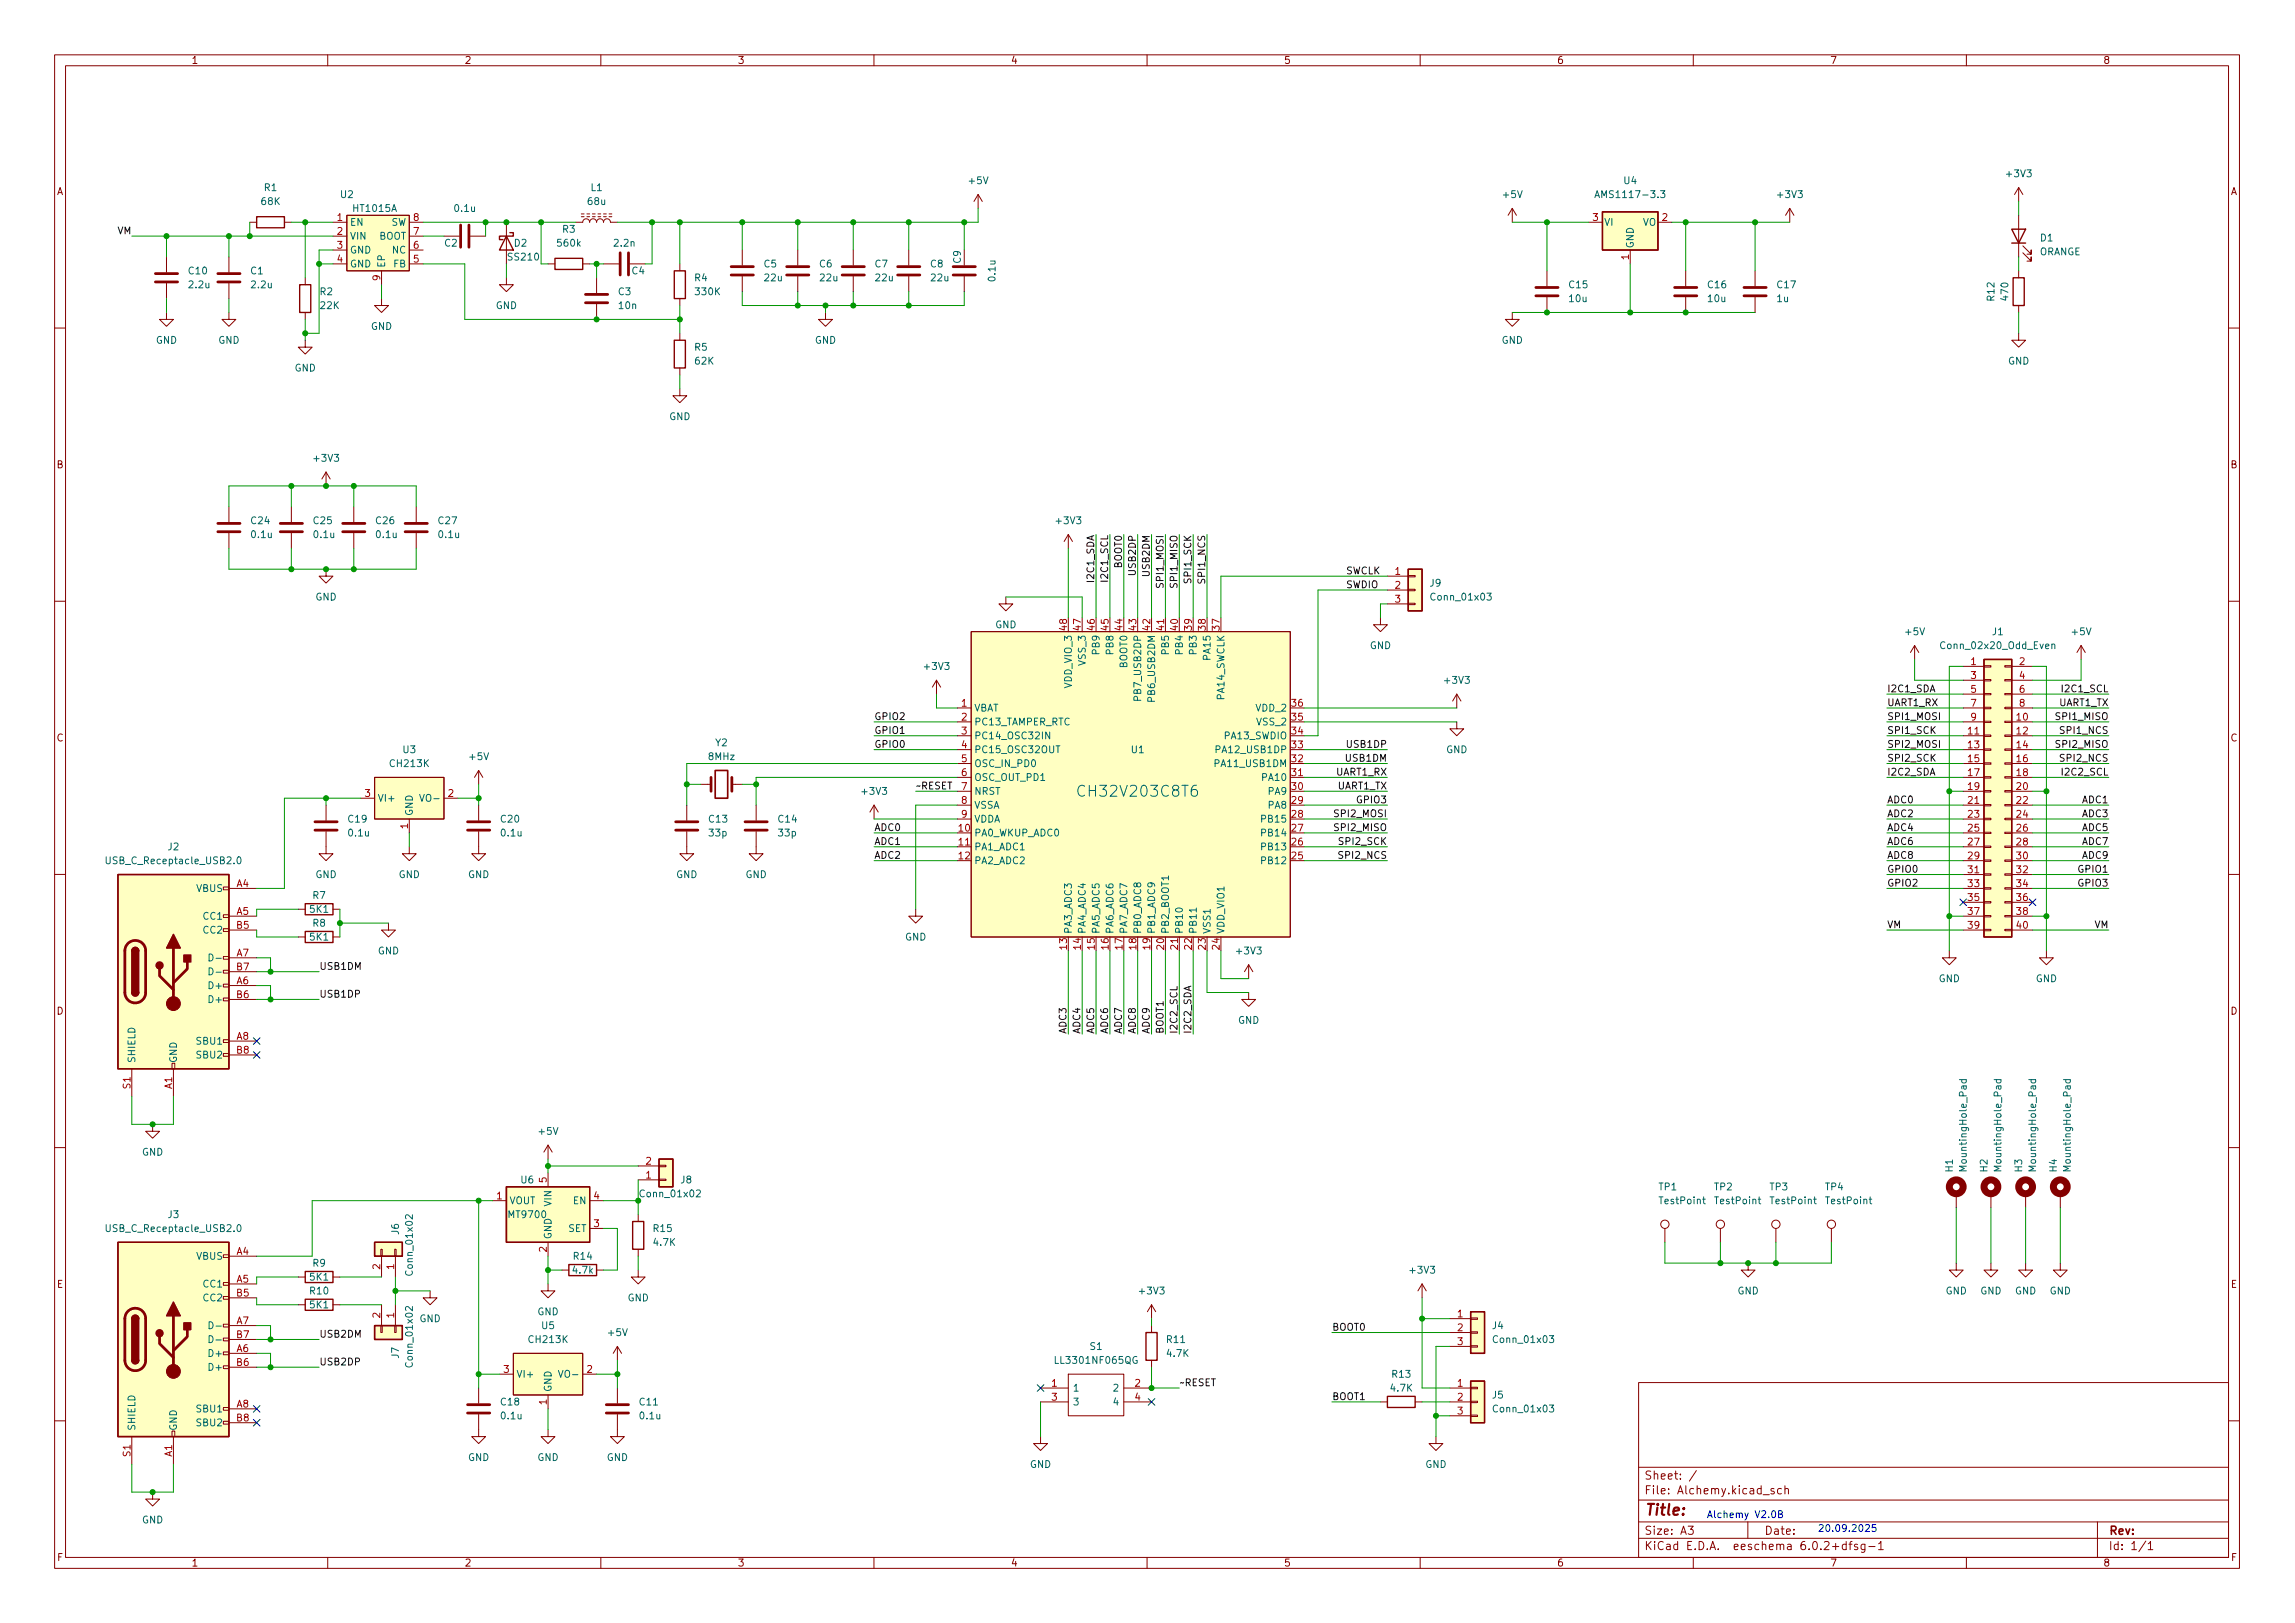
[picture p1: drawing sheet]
<svg xmlns="http://www.w3.org/2000/svg" width="420mm" height="297mm" viewBox="0 0 420 297" stroke-linecap="round" stroke-linejoin="round" font-family="sans-serif">
<defs><g id="words">
<text font-size="2.8" fill="#006464" x="198.1" y="145.8">CH32V203C8T6</text>
<text font-size="2.8" fill="#840000" x="301" y="277.3">Title:</text>
<g font-size="2.1" fill="#840000">
<text x="301" y="273.5">File: Alchemy.kicad_sch</text>
<text x="301" y="270.8">Sheet: /</text>
<text x="301" y="280.9">Size: A3</text>
<text x="323" y="280.9">Date:</text>
<text x="386" y="280.9">Rev:</text>
<text x="301" y="283.7">KiCad E.D.A. eeschema 6.0.2+dfsg-1</text>
<text x="386" y="283.7">Id: 1/1</text>
</g>
<g font-size="1.8" fill="#840000">
<text x="35" y="11.7">1</text>
<text x="85" y="11.7">2</text>
<text x="135" y="11.7">3</text>
<text x="185" y="11.7">4</text>
<text x="235" y="11.7">5</text>
<text x="285" y="11.7">6</text>
<text x="335" y="11.7">7</text>
<text x="385" y="11.7">8</text>
<text x="10.3" y="35.7">A</text>
<text x="408.3" y="35.7">A</text>
<text x="10.3" y="85.7">B</text>
<text x="408.3" y="85.7">B</text>
<text x="10.3" y="135.7">C</text>
<text x="408.3" y="135.7">C</text>
<text x="10.3" y="185.7">D</text>
<text x="408.3" y="185.7">D</text>
<text x="10.4" y="235.7">E</text>
<text x="408.4" y="235.7">E</text>
<text x="10.4" y="285.7">F</text>
<text x="35" y="286.7">1</text>
<text x="85" y="286.7">2</text>
<text x="135" y="286.7">3</text>
<text x="185" y="286.7">4</text>
<text x="235" y="286.7">5</text>
<text x="285" y="286.7">6</text>
<text x="335" y="286.7">7</text>
<text x="385" y="286.7">8</text>
<text x="408.4" y="285.7">F</text>
</g>
<g font-size="1.8" fill="#006464">
<text x="48.4" y="35">R1</text>
<text x="108.2" y="35">L1</text>
<text x="177.5" y="33.7">+5V</text>
<text x="297.3" y="33.7">U4</text>
<text x="367.5" y="32.4">+3V3</text>
<text x="47.9" y="37.5">68K</text>
<text x="62.4" y="36.2">U2</text>
<text x="64" y="41.3">EN</text>
<text x="64.8" y="38.8">HT1015A</text>
<text x="71.6" y="41.3">SW</text>
<text x="83.3" y="38.8">0.1u</text>
<text x="107.7" y="37.5">68u</text>
<text x="275.3" y="36.2">+5V</text>
<text x="293" y="36.2">AMS1117-3.3</text>
<text x="293.6" y="41.3">VI</text>
<text x="300.7" y="41.3">VO</text>
<text x="325.6" y="36.2">+3V3</text>
<text x="64" y="43.9">VIN</text>
<text x="64" y="46.4">GND</text>
<text x="69.3" y="43.9">BOOT</text>
<text x="71.9" y="46.4">NC</text>
<text x="81.4" y="45.1">C2</text>
<text x="93.2" y="47.7">SS210</text>
<text x="94.2" y="45.1">D2</text>
<text x="102.2" y="45.1">560k</text>
<text x="103" y="42.6">R3</text>
<text x="112.5" y="45.1">2.2n</text>
<text x="299.1" y="45.5" transform="rotate(-90 299.1 45.5)">GND</text>
<text x="373.3" y="46.7">ORANGE</text>
<text x="373.6" y="44.2">D1</text>
<text x="34.6" y="50.2">C10</text>
<text x="34.7" y="52.7">2.2u</text>
<text x="45.9" y="50.2">C1</text>
<text x="46.1" y="52.7">2.2u</text>
<text x="64" y="48.9">GND</text>
<text x="70.5" y="49.1" transform="rotate(-90 70.5 49.1)">EP</text>
<text x="72.1" y="48.9">FB</text>
<text x="115.7" y="50.2">C4</text>
<text x="127.2" y="51.5">R4</text>
<text x="139.9" y="48.9">C5</text>
<text x="140" y="51.5">22u</text>
<text x="150" y="48.9">C6</text>
<text x="150.2" y="51.5">22u</text>
<text x="160.2" y="48.9">C7</text>
<text x="160.4" y="51.5">22u</text>
<text x="170.4" y="48.9">C8</text>
<text x="170.5" y="51.5">22u</text>
<text x="175.9" y="48.2" transform="rotate(-90 175.9 48.2)">C9</text>
<text x="182.2" y="51.3" transform="rotate(-90 182.2 51.3)">0.1u</text>
<text x="287.3" y="52.7">C15</text>
<text x="312.7" y="52.7">C16</text>
<text x="325.4" y="52.7">C17</text>
<text x="58.6" y="54">R2</text>
<text x="58.7" y="56.6">22K</text>
<text x="90.7" y="56.6">GND</text>
<text x="113.2" y="54">C3</text>
<text x="113.4" y="56.6">10n</text>
<text x="127.4" y="54">330K</text>
<text x="287.4" y="55.3">10u</text>
<text x="312.8" y="55.3">10u</text>
<text x="325.3" y="55.3">1u</text>
<text x="365.1" y="55" transform="rotate(-90 365.1 55)">R12</text>
<text x="367.7" y="54.9" transform="rotate(-90 367.7 54.9)">470</text>
<text x="28.5" y="62.9">GND</text>
<text x="39.9" y="62.9">GND</text>
<text x="67.9" y="60.4">GND</text>
<text x="127.2" y="64.2">R5</text>
<text x="149.2" y="62.9">GND</text>
<text x="274.9" y="62.9">GND</text>
<text x="53.9" y="68">GND</text>
<text x="127.3" y="66.7">62K</text>
<text x="367.6" y="66.7">GND</text>
<text x="122.5" y="76.9">GND</text>
<text x="57.6" y="84.5">+3V3</text>
<text x="46" y="95.9">C24</text>
<text x="57.5" y="95.9">C25</text>
<text x="68.9" y="95.9">C26</text>
<text x="80.3" y="95.9">C27</text>
<text x="193.5" y="95.9">+3V3</text>
<text x="46.1" y="98.5">0.1u</text>
<text x="57.5" y="98.5">0.1u</text>
<text x="69" y="98.5">0.1u</text>
<text x="80.4" y="98.5">0.1u</text>
<text x="261.8" y="107.4">J9</text>
<text x="57.7" y="109.9">GND</text>
<text x="262.3" y="109.9">Conn_01x03</text>
<text x="182.2" y="115">GND</text>
<text x="201.3" y="119.6" transform="rotate(-90 201.3 119.6)">PB9</text>
<text x="203.8" y="119.6" transform="rotate(-90 203.8 119.6)">PB8</text>
<text x="214" y="119.6" transform="rotate(-90 214 119.6)">PB5</text>
<text x="216.5" y="119.6" transform="rotate(-90 216.5 119.6)">PB4</text>
<text x="219.1" y="119.6" transform="rotate(-90 219.1 119.6)">PB3</text>
<text x="250.8" y="118.8">GND</text>
<text x="348.9" y="116.2">+5V</text>
<text x="355.7" y="118.8">Conn_02x20_Odd_Even</text>
<text x="364.8" y="116.2">J1</text>
<text x="379.4" y="116.2">+5V</text>
<text x="169.4" y="122.6">+3V3</text>
<text x="196.2" y="125.8" transform="rotate(-90 196.2 125.8)">VDD_VIO_3</text>
<text x="198.8" y="121.6" transform="rotate(-90 198.8 121.6)">VSS_3</text>
<text x="206.4" y="122.2" transform="rotate(-90 206.4 122.2)">BOOT0</text>
<text x="221.6" y="120.5" transform="rotate(-90 221.6 120.5)">PA15</text>
<text x="264.6" y="125.1">+3V3</text>
<text x="178.3" y="130.2">VBAT</text>
<text x="208.9" y="127.7" transform="rotate(-90 208.9 127.7)">PB7_USB2DP</text>
<text x="211.5" y="128" transform="rotate(-90 211.5 128)">PB6_USB2DM</text>
<text x="224.2" y="128" transform="rotate(-90 224.2 128)">PA14_SWCLK</text>
<text x="230" y="130.2">VDD_2</text>
<text x="73.8" y="137.8">U3</text>
<text x="131" y="136.6">Y2</text>
<text x="178.3" y="132.8">PC13_TAMPER_RTC</text>
<text x="178.3" y="135.3">PC14_OSC32IN</text>
<text x="178.3" y="137.8">PC15_OSC32OUT</text>
<text x="207.1" y="137.8">U1</text>
<text x="223.1" y="137.8">PA12_USB1DP</text>
<text x="224.3" y="135.3">PA13_SWDIO</text>
<text x="230.2" y="132.8">VSS_2</text>
<text x="264.7" y="137.8">GND</text>
<text x="71.5" y="140.4">CH213K</text>
<text x="86" y="139.1">+5V</text>
<text x="129.8" y="139.1">8MHz</text>
<text x="178.3" y="140.4">OSC_IN_PD0</text>
<text x="178.3" y="142.9">OSC_OUT_PD1</text>
<text x="222.8" y="140.4">PA11_USB1DM</text>
<text x="231.3" y="142.9">PA10</text>
<text x="69.1" y="146.7">VI+</text>
<text x="75.6" y="149.4" transform="rotate(-90 75.6 149.4)">GND</text>
<text x="77.6" y="146.7">VO-</text>
<text x="157.9" y="145.5">+3V3</text>
<text x="178.3" y="145.5">NRST</text>
<text x="178.3" y="148">VSSA</text>
<text x="232.3" y="148">PA8</text>
<text x="232.3" y="145.5">PA9</text>
<text x="30.8" y="155.6">J2</text>
<text x="63.8" y="150.5">C19</text>
<text x="63.9" y="153.1">0.1u</text>
<text x="91.7" y="150.5">C20</text>
<text x="91.8" y="153.1">0.1u</text>
<text x="129.8" y="150.5">C13</text>
<text x="129.9" y="153.1">33p</text>
<text x="142.5" y="150.5">C14</text>
<text x="142.6" y="153.1">33p</text>
<text x="178.3" y="153.1">PA0_WKUP_ADC0</text>
<text x="178.3" y="155.6">PA1_ADC1</text>
<text x="178.3" y="150.5">VDDA</text>
<text x="231.3" y="155.6">PB13</text>
<text x="231.3" y="153.1">PB14</text>
<text x="231.3" y="150.5">PB15</text>
<text x="20" y="158.2">USB_C_Receptacle_USB2.0</text>
<text x="57.7" y="160.7">GND</text>
<text x="73" y="160.7">GND</text>
<text x="85.7" y="160.7">GND</text>
<text x="123.8" y="160.7">GND</text>
<text x="136.5" y="160.7">GND</text>
<text x="178.3" y="158.2">PA2_ADC2</text>
<text x="231.3" y="158.2">PB12</text>
<text x="36" y="163.2">VBUS</text>
<text x="56.8" y="167">5K1</text>
<text x="57.3" y="164.5">R7</text>
<text x="37.4" y="168.3">CC1</text>
<text x="37.4" y="170.9">CC2</text>
<text x="56.8" y="172.1">5K1</text>
<text x="57.3" y="169.6">R8</text>
<text x="165.7" y="172.1">GND</text>
<text x="196.2" y="171" transform="rotate(-90 196.2 171)">PA3_ADC3</text>
<text x="198.8" y="171" transform="rotate(-90 198.8 171)">PA4_ADC4</text>
<text x="201.3" y="171" transform="rotate(-90 201.3 171)">PA5_ADC5</text>
<text x="203.8" y="171" transform="rotate(-90 203.8 171)">PA6_ADC6</text>
<text x="206.4" y="171" transform="rotate(-90 206.4 171)">PA7_ADC7</text>
<text x="208.9" y="171" transform="rotate(-90 208.9 171)">PB0_ADC8</text>
<text x="211.5" y="171" transform="rotate(-90 211.5 171)">PB1_ADC9</text>
<text x="214" y="171" transform="rotate(-90 214 171)">PB2_BOOT1</text>
<text x="216.5" y="171" transform="rotate(-90 216.5 171)">PB10</text>
<text x="219.1" y="171" transform="rotate(-90 219.1 171)">PB11</text>
<text x="221.6" y="171" transform="rotate(-90 221.6 171)">VSS1</text>
<text x="224.2" y="171" transform="rotate(-90 224.2 171)">VDD_VIO1</text>
<text x="69.2" y="174.7">GND</text>
<text x="226.5" y="174.7">+3V3</text>
<text x="354.9" y="179.7">GND</text>
<text x="372.7" y="179.7">GND</text>
<text x="38.6" y="181">D+</text>
<text x="38.6" y="183.6">D+</text>
<text x="36.2" y="191.2">SBU1</text>
<text x="226.6" y="187.4">GND</text>
<text x="24.8" y="194.6" transform="rotate(-90 24.8 194.6)">SHIELD</text>
<text x="32.4" y="194.6" transform="rotate(-90 32.4 194.6)">GND</text>
<text x="36.2" y="193.7">SBU2</text>
<text x="98.7" y="207.7">+5V</text>
<text x="26" y="211.5">GND</text>
<text x="357.5" y="214.4" transform="rotate(-90 357.5 214.4)">H1</text>
<text x="360" y="213.9" transform="rotate(-90 360 213.9)">MountingHole_Pad</text>
<text x="363.9" y="214.4" transform="rotate(-90 363.9 214.4)">H2</text>
<text x="366.4" y="213.9" transform="rotate(-90 366.4 213.9)">MountingHole_Pad</text>
<text x="370.2" y="214.4" transform="rotate(-90 370.2 214.4)">H3</text>
<text x="372.7" y="213.9" transform="rotate(-90 372.7 213.9)">MountingHole_Pad</text>
<text x="376.6" y="214.4" transform="rotate(-90 376.6 214.4)">H4</text>
<text x="379.1" y="213.9" transform="rotate(-90 379.1 213.9)">MountingHole_Pad</text>
<text x="93.2" y="220.4">VOUT</text>
<text x="95.4" y="216.6">U6</text>
<text x="101" y="220.7" transform="rotate(-90 101 220.7)">VIN</text>
<text x="105" y="220.4">EN</text>
<text x="117.5" y="219.1">Conn_01x02</text>
<text x="124.6" y="216.6">J8</text>
<text x="303.7" y="217.8">TP1</text>
<text x="303.9" y="220.4">TestPoint</text>
<text x="313.9" y="217.8">TP2</text>
<text x="314.1" y="220.4">TestPoint</text>
<text x="324" y="217.8">TP3</text>
<text x="324.3" y="220.4">TestPoint</text>
<text x="334.2" y="217.8">TP4</text>
<text x="334.4" y="220.4">TestPoint</text>
<text x="20" y="225.5">USB_C_Receptacle_USB2.0</text>
<text x="30.8" y="222.9">J3</text>
<text x="73" y="225.9" transform="rotate(-90 73 225.9)">J6</text>
<text x="93.3" y="222.9">MT9700</text>
<text x="101" y="226.9" transform="rotate(-90 101 226.9)">GND</text>
<text x="104" y="225.5">SET</text>
<text x="119.7" y="225.5">R15</text>
<text x="36" y="230.5">VBUS</text>
<text x="57.3" y="231.8">R9</text>
<text x="75.6" y="233.1" transform="rotate(-90 75.6 233.1)">Conn_01x02</text>
<text x="105" y="233.1">4.7k</text>
<text x="105.1" y="230.5">R14</text>
<text x="119.7" y="228">4.7K</text>
<text x="258.3" y="233.1">+3V3</text>
<text x="37.4" y="235.6">CC1</text>
<text x="37.4" y="238.2">CC2</text>
<text x="56.8" y="234.4">5K1</text>
<text x="56.8" y="236.9">R10</text>
<text x="56.8" y="239.4">5K1</text>
<text x="114.9" y="238.2">GND</text>
<text x="208.7" y="236.9">+3V3</text>
<text x="318.1" y="236.9">GND</text>
<text x="356.2" y="236.9">GND</text>
<text x="362.5" y="236.9">GND</text>
<text x="368.9" y="236.9">GND</text>
<text x="375.2" y="236.9">GND</text>
<text x="76.8" y="242">GND</text>
<text x="96.9" y="245.8">CH213K</text>
<text x="98.4" y="240.7">GND</text>
<text x="99.2" y="243.2">U5</text>
<text x="111.4" y="244.5">+5V</text>
<text x="213.7" y="245.8">R11</text>
<text x="273.2" y="243.2">J4</text>
<text x="273.7" y="245.8">Conn_01x03</text>
<text x="38.6" y="248.3">D+</text>
<text x="38.6" y="250.9">D+</text>
<text x="73" y="248.6" transform="rotate(-90 73 248.6)">J7</text>
<text x="75.6" y="249.9" transform="rotate(-90 75.6 249.9)">Conn_01x02</text>
<text x="193.6" y="249.6">LL3301NF065QG</text>
<text x="199.6" y="247.1">S1</text>
<text x="213.7" y="248.3">4.7K</text>
<text x="91.7" y="257.2">C18</text>
<text x="94.5" y="252.1">VI+</text>
<text x="101" y="254.8" transform="rotate(-90 101 254.8)">GND</text>
<text x="103" y="252.1">VO-</text>
<text x="117.1" y="257.2">C11</text>
<text x="196.3" y="254.7">1</text>
<text x="196.3" y="257.2">3</text>
<text x="204" y="254.7">2</text>
<text x="204" y="257.2">4</text>
<text x="254.7" y="254.7">4.7K</text>
<text x="254.9" y="252.1">R13</text>
<text x="273.2" y="255.9">J5</text>
<text x="24.8" y="261.9" transform="rotate(-90 24.8 261.9)">SHIELD</text>
<text x="32.4" y="261.9" transform="rotate(-90 32.4 261.9)">GND</text>
<text x="36.2" y="258.5">SBU1</text>
<text x="36.2" y="261">SBU2</text>
<text x="91.8" y="259.8">0.1u</text>
<text x="117.2" y="259.8">0.1u</text>
<text x="273.7" y="258.5">Conn_01x03</text>
<text x="85.7" y="267.4">GND</text>
<text x="98.4" y="267.4">GND</text>
<text x="111.1" y="267.4">GND</text>
<text x="188.5" y="268.6">GND</text>
<text x="260.9" y="268.6">GND</text>
<text x="26" y="278.8">GND</text>
</g>
<g font-size="1.8" fill="#a90000">
<text x="61.7" y="40.4">1</text>
<text x="75.7" y="40.4">8</text>
<text x="291.6" y="40.4">3</text>
<text x="304.3" y="40.4">2</text>
<text x="61.7" y="43">2</text>
<text x="61.7" y="45.5">3</text>
<text x="75.7" y="45.5">6</text>
<text x="75.7" y="43">7</text>
<text x="298.2" y="47.5" transform="rotate(-90 298.2 47.5)">1</text>
<text x="61.7" y="48">4</text>
<text x="69.6" y="51.3" transform="rotate(-90 69.6 51.3)">9</text>
<text x="75.7" y="48">5</text>
<text x="255.4" y="105.2">1</text>
<text x="255.4" y="107.7">2</text>
<text x="255.4" y="110.3">3</text>
<text x="195.3" y="115.3" transform="rotate(-90 195.3 115.3)">48</text>
<text x="197.9" y="115.3" transform="rotate(-90 197.9 115.3)">47</text>
<text x="200.4" y="115.3" transform="rotate(-90 200.4 115.3)">46</text>
<text x="202.9" y="115.3" transform="rotate(-90 202.9 115.3)">45</text>
<text x="205.5" y="115.3" transform="rotate(-90 205.5 115.3)">44</text>
<text x="208" y="115.3" transform="rotate(-90 208 115.3)">43</text>
<text x="210.6" y="115.3" transform="rotate(-90 210.6 115.3)">42</text>
<text x="213.1" y="115.3" transform="rotate(-90 213.1 115.3)">41</text>
<text x="215.6" y="115.3" transform="rotate(-90 215.6 115.3)">40</text>
<text x="218.2" y="115.3" transform="rotate(-90 218.2 115.3)">39</text>
<text x="220.7" y="115.3" transform="rotate(-90 220.7 115.3)">38</text>
<text x="223.3" y="115.3" transform="rotate(-90 223.3 115.3)">37</text>
<text x="360.8" y="121.7">1</text>
<text x="360.8" y="124.2">3</text>
<text x="369.7" y="121.7">2</text>
<text x="369.7" y="124.2">4</text>
<text x="176" y="129.3">1</text>
<text x="176" y="131.9">2</text>
<text x="236.5" y="131.9">35</text>
<text x="236.5" y="129.3">36</text>
<text x="360.8" y="126.8">5</text>
<text x="360.8" y="129.3">7</text>
<text x="360.8" y="131.9">9</text>
<text x="369.2" y="131.9">10</text>
<text x="369.7" y="126.8">6</text>
<text x="369.7" y="129.3">8</text>
<text x="176" y="134.4">3</text>
<text x="176" y="136.9">4</text>
<text x="236.5" y="136.9">33</text>
<text x="236.5" y="134.4">34</text>
<text x="360.3" y="134.4">11</text>
<text x="360.3" y="136.9">13</text>
<text x="369.2" y="134.4">12</text>
<text x="369.2" y="136.9">14</text>
<text x="176" y="139.5">5</text>
<text x="176" y="142">6</text>
<text x="236.5" y="142">31</text>
<text x="236.5" y="139.5">32</text>
<text x="360.3" y="139.5">15</text>
<text x="360.3" y="142">17</text>
<text x="369.2" y="139.5">16</text>
<text x="369.2" y="142">18</text>
<text x="66.8" y="145.8">3</text>
<text x="82.1" y="145.8">2</text>
<text x="176" y="144.6">7</text>
<text x="176" y="147.1">8</text>
<text x="176" y="149.6">9</text>
<text x="236.5" y="149.6">28</text>
<text x="236.5" y="147.1">29</text>
<text x="236.5" y="144.6">30</text>
<text x="360.3" y="144.6">19</text>
<text x="360.3" y="147.1">21</text>
<text x="360.3" y="149.6">23</text>
<text x="369.2" y="144.6">20</text>
<text x="369.2" y="147.1">22</text>
<text x="369.2" y="149.6">24</text>
<text x="74.7" y="151.7" transform="rotate(-90 74.7 151.7)">1</text>
<text x="175.5" y="152.2">10</text>
<text x="175.5" y="154.7">11</text>
<text x="236.5" y="154.7">26</text>
<text x="236.5" y="152.2">27</text>
<text x="360.3" y="152.2">25</text>
<text x="360.3" y="154.7">27</text>
<text x="369.2" y="152.2">26</text>
<text x="369.2" y="154.7">28</text>
<text x="175.5" y="157.3">12</text>
<text x="236.5" y="157.3">25</text>
<text x="360.3" y="157.3">29</text>
<text x="360.3" y="159.8">31</text>
<text x="369.2" y="157.3">30</text>
<text x="369.2" y="159.8">32</text>
<text x="43.3" y="162.3">A4</text>
<text x="43.3" y="167.4">A5</text>
<text x="360.3" y="162.3">33</text>
<text x="360.3" y="164.9">35</text>
<text x="360.3" y="167.4">37</text>
<text x="369.2" y="162.3">34</text>
<text x="369.2" y="164.9">36</text>
<text x="369.2" y="167.4">38</text>
<text x="43.3" y="170">B5</text>
<text x="195.3" y="173.7" transform="rotate(-90 195.3 173.7)">13</text>
<text x="197.9" y="173.7" transform="rotate(-90 197.9 173.7)">14</text>
<text x="200.4" y="173.7" transform="rotate(-90 200.4 173.7)">15</text>
<text x="202.9" y="173.7" transform="rotate(-90 202.9 173.7)">16</text>
<text x="205.5" y="173.7" transform="rotate(-90 205.5 173.7)">17</text>
<text x="208" y="173.7" transform="rotate(-90 208 173.7)">18</text>
<text x="210.6" y="173.7" transform="rotate(-90 210.6 173.7)">19</text>
<text x="213.1" y="173.7" transform="rotate(-90 213.1 173.7)">20</text>
<text x="215.6" y="173.7" transform="rotate(-90 215.6 173.7)">21</text>
<text x="218.2" y="173.7" transform="rotate(-90 218.2 173.7)">22</text>
<text x="220.7" y="173.7" transform="rotate(-90 220.7 173.7)">23</text>
<text x="223.3" y="173.7" transform="rotate(-90 223.3 173.7)">24</text>
<text x="360.3" y="170">39</text>
<text x="369.2" y="170">40</text>
<text x="43.3" y="175">A7</text>
<text x="43.3" y="177.6">B7</text>
<text x="43.3" y="180.1">A6</text>
<text x="43.3" y="182.7">B6</text>
<text x="43.3" y="190.3">A8</text>
<text x="43.3" y="192.8">B8</text>
<text x="23.9" y="199.2" transform="rotate(-90 23.9 199.2)">S1</text>
<text x="31.5" y="199.3" transform="rotate(-90 31.5 199.3)">A1</text>
<text x="118.3" y="215.7">1</text>
<text x="118.3" y="213.1">2</text>
<text x="90.9" y="219.5">1</text>
<text x="100.1" y="216.4" transform="rotate(-90 100.1 216.4)">5</text>
<text x="108.7" y="219.5">4</text>
<text x="108.7" y="224.6">3</text>
<text x="43.3" y="229.7">A4</text>
<text x="69.6" y="232.3" transform="rotate(-90 69.6 232.3)">2</text>
<text x="72.1" y="232.3" transform="rotate(-90 72.1 232.3)">1</text>
<text x="100.1" y="229.1" transform="rotate(-90 100.1 229.1)">2</text>
<text x="43.3" y="234.7">A5</text>
<text x="43.3" y="237.3">B5</text>
<text x="43.3" y="242.4">A7</text>
<text x="43.3" y="244.9">B7</text>
<text x="69.6" y="241.2" transform="rotate(-90 69.6 241.2)">2</text>
<text x="72.1" y="241.2" transform="rotate(-90 72.1 241.2)">1</text>
<text x="266.8" y="241.1">1</text>
<text x="266.8" y="243.6">2</text>
<text x="43.3" y="247.4">A6</text>
<text x="43.3" y="250">B6</text>
<text x="92.2" y="251.2">3</text>
<text x="107.5" y="251.2">2</text>
<text x="266.8" y="246.2">3</text>
<text x="43.3" y="257.6">A8</text>
<text x="100.1" y="257.1" transform="rotate(-90 100.1 257.1)">1</text>
<text x="192.5" y="253.8">1</text>
<text x="192.5" y="256.3">3</text>
<text x="207.8" y="253.8">2</text>
<text x="207.8" y="256.3">4</text>
<text x="266.8" y="253.8">1</text>
<text x="266.8" y="256.3">2</text>
<text x="43.3" y="260.1">B8</text>
<text x="266.8" y="258.9">3</text>
<text x="23.9" y="266.5" transform="rotate(-90 23.9 266.5)">S1</text>
<text x="31.5" y="266.6" transform="rotate(-90 31.5 266.6)">A1</text>
</g>
<g font-size="1.8" fill="#0f0f0f">
<text x="21.5" y="42.9">VM</text>
<text x="200.3" y="106.3" transform="rotate(-90 200.3 106.3)">I2C1_SDA</text>
<text x="202.9" y="106.1" transform="rotate(-90 202.9 106.1)">I2C1_SCL</text>
<text x="205.4" y="103.9" transform="rotate(-90 205.4 103.9)">BOOT0</text>
<text x="207.9" y="105" transform="rotate(-90 207.9 105)">USB2DP</text>
<text x="210.5" y="105.3" transform="rotate(-90 210.5 105.3)">USB2DM</text>
<text x="213" y="107.2" transform="rotate(-90 213 107.2)">SPI1_MOSI</text>
<text x="215.6" y="107.2" transform="rotate(-90 215.6 107.2)">SPI1_MISO</text>
<text x="218.1" y="106.4" transform="rotate(-90 218.1 106.4)">SPI1_SCK</text>
<text x="220.6" y="106.4" transform="rotate(-90 220.6 106.4)">SPI1_NCS</text>
<text x="246.4" y="107.6">SWDIO</text>
<text x="246.4" y="105.1">SWCLK</text>
<text x="160" y="131.8">GPIO2</text>
<text x="345.4" y="126.7">I2C1_SDA</text>
<text x="345.4" y="129.2">UART1_RX</text>
<text x="345.4" y="131.8">SPI1_MOSI</text>
<text x="376.7" y="131.8">SPI1_MISO</text>
<text x="376.9" y="129.2">UART1_TX</text>
<text x="377.8" y="126.7">I2C1_SCL</text>
<text x="160" y="136.8">GPIO0</text>
<text x="160" y="134.3">GPIO1</text>
<text x="246.8" y="136.8">USB1DP</text>
<text x="345.4" y="134.3">SPI1_SCK</text>
<text x="345.4" y="136.8">SPI2_MOSI</text>
<text x="376.7" y="136.8">SPI2_MISO</text>
<text x="377.5" y="134.3">SPI1_NCS</text>
<text x="244.7" y="141.9">UART1_RX</text>
<text x="246.5" y="139.4">USB1DM</text>
<text x="345.4" y="141.9">I2C2_SDA</text>
<text x="345.4" y="139.4">SPI2_SCK</text>
<text x="377.5" y="139.4">SPI2_NCS</text>
<text x="377.8" y="141.9">I2C2_SCL</text>
<text x="167.6" y="144.5">~RESET</text>
<text x="244.7" y="149.5">SPI2_MOSI</text>
<text x="244.9" y="144.5">UART1_TX</text>
<text x="248.6" y="147">GPIO3</text>
<text x="345.4" y="147">ADC0</text>
<text x="345.4" y="149.5">ADC2</text>
<text x="381.3" y="149.5">ADC3</text>
<text x="381.3" y="147">ADC1</text>
<text x="160" y="152.1">ADC0</text>
<text x="160" y="154.6">ADC1</text>
<text x="244.7" y="152.1">SPI2_MISO</text>
<text x="245.4" y="154.6">SPI2_SCK</text>
<text x="345.4" y="154.6">ADC6</text>
<text x="345.4" y="152.1">ADC4</text>
<text x="381.3" y="152.1">ADC5</text>
<text x="381.3" y="154.6">ADC7</text>
<text x="160" y="157.2">ADC2</text>
<text x="245.4" y="157.2">SPI2_NCS</text>
<text x="345.4" y="159.7">GPIO0</text>
<text x="345.4" y="157.2">ADC8</text>
<text x="380.7" y="159.7">GPIO1</text>
<text x="381.3" y="157.2">ADC9</text>
<text x="345.4" y="162.2">GPIO2</text>
<text x="380.7" y="162.2">GPIO3</text>
<text x="345.4" y="169.9">VM</text>
<text x="383.4" y="169.9">VM</text>
<text x="58.4" y="177.5">USB1DM</text>
<text x="58.4" y="182.6">USB1DP</text>
<text x="195.2" y="189.3" transform="rotate(-90 195.2 189.3)">ADC3</text>
<text x="197.8" y="189.3" transform="rotate(-90 197.8 189.3)">ADC4</text>
<text x="200.3" y="189.3" transform="rotate(-90 200.3 189.3)">ADC5</text>
<text x="202.9" y="189.3" transform="rotate(-90 202.9 189.3)">ADC6</text>
<text x="205.4" y="189.3" transform="rotate(-90 205.4 189.3)">ADC7</text>
<text x="207.9" y="189.3" transform="rotate(-90 207.9 189.3)">ADC8</text>
<text x="210.5" y="189.3" transform="rotate(-90 210.5 189.3)">ADC9</text>
<text x="213" y="189.3" transform="rotate(-90 213 189.3)">BOOT1</text>
<text x="215.6" y="189.3" transform="rotate(-90 215.6 189.3)">I2C2_SCL</text>
<text x="218.1" y="189.3" transform="rotate(-90 218.1 189.3)">I2C2_SDA</text>
<text x="58.4" y="244.8">USB2DM</text>
<text x="243.8" y="243.5">BOOT0</text>
<text x="58.4" y="249.9">USB2DP</text>
<text x="215.9" y="253.7">~RESET</text>
<text x="243.8" y="256.2">BOOT1</text>
</g>
<g font-size="1.8" fill="#0000c2">
<text x="312.4" y="277.8">Alchemy V2.0B</text>
<text x="332.7" y="280.4">20.09.2025</text>
</g>
</g></defs>
<g fill="none" stroke="#840000" stroke-width=".18">
<path d="M10 10h400v277h-400zM12 12h396v273h-396zM60 10v2M110 10v2M160 10v2M210 10v2M260 10v2M310 10v2M360 10v2M63.5 39.4h11.4v10.2h-11.4zM87.6 25.4h.1M106.4 39.7h.5"/>
<path d="M106.4 39.2h.5M107.4 39.7h.5M107.4 39.2h.5M108.5 39.7h.5M108.5 39.2h.5M109.5 39.7h.5M109.5 39.2h.5M110.5 39.7h.5M110.5 39.2h.5M111.5 39.7h.5M111.5 39.2h.5M179.1 35.6l.7 1.3"/>
<path d="M179.1 35.6v2.5M179.1 35.6l-.8 1.3M276.9 38.1l-.8 1.3M276.9 38.1v2.6M276.9 38.1l.7 1.3M327.7 38.1l-.8 1.3M327.7 38.1v2.6M327.7 38.1l.7 1.3M369.6 34.3v2.6M369.6 39.4v7.6M369.6 34.3l-.8 1.3M369.6 34.3l.7 1.3"/>
<path d="M30.5 57.2v1.3h-1.3l1.3 1.2 1.2-1.2h-1.2M30.5 47v2.8M30.5 51.9v2.7M41.9 57.2v1.3h-1.3l1.3 1.2 1.3-1.2h-1.3M41.9 47v2.8M41.9 51.9v2.7M45.7 40.7h1.3M52.1 40.7h1.2M55.9 50.8v1.3M55.9 57.2v1.3M61 40.7h2.5M61 48.3h2.5"/>
<path d="M61 43.2h2.5M61 45.8h2.5M69.8 54.6v1.3h-1.2l1.2 1.3 1.3-1.3h-1.3M69.8 49.6v2.5M74.9 40.7h2.6M74.9 48.3h2.6M74.9 43.2h2.6M74.9 45.8h2.6M86.1 43.2h2.8M92.7 50.8v1.3h-1.3l1.3 1.3 1.3-1.3h-1.3M92.7 40.7v5.1M100.3 48.3h1.3"/>
<path d="M105.4 40.7h1.3a.63 .63 0 0 1 .6-.7 .63 .63 0 0 1 .6 .7 .63 .63 0 0 1 .7-.7 .63 .63 0 0 1 .6 .7 .63 .63 0 0 1 .7-.7 .63 .63 0 0 1 .6 .7 .63 .63 0 0 1 .6-.7 .63 .63 0 0 1 .7 .7h1.2M106.7 48.3h1.2M109.2 50.8v2.8M109.2 55.7v2.8M110.5 48.3h2.8M124.5 48.3v1.3M124.5 54.6v1.3M135.9 45.8v2.8M135.9 50.6v2.8M146 45.8v2.8M146 50.6v2.8M151.1 57.2v1.3h-1.2l1.2 1.2 1.3-1.2h-1.3"/>
<path d="M156.2 45.8v2.8M156.2 50.6v2.8M166.4 45.8v2.8M166.4 50.6v2.8M176.5 50.6v2.8M276.9 57.2v1.3h1.2l-1.2 1.2-1.3-1.2h1.3M283.2 49.6v2.8M283.2 54.4v2.8M290.8 40.7h2.6M298.4 45.8v2.5M303.5 40.7h2.6M308.6 49.6v2.8"/>
<path d="M308.6 54.4v2.8M321.3 49.6v2.8M321.3 54.4v2.8M369.6 49.6v1.2M369.6 55.9v1.3M370.3 46.3l1.6 1.5v-.8v.8h-.8M370.3 45l1.6 1.5v-.7v.7h-.8M10 60h2M55.9 62.3v1.2h-1.3l1.3 1.3 1.2-1.3h-1.2M124.5 71.2v1.2h-1.3l1.3 1.3 1.2-1.3h-1.2M124.5 61v1.3M124.5 67.3v1.3"/>
<path d="M369.6 61v1.3h1.2l-1.2 1.2-1.3-1.2h1.3M408 60h2M41.9 92.7v2.8M41.9 97.6v2.8M53.3 92.7v2.8M53.3 97.6v2.8M59.7 86.4l-.8 1.3M59.7 86.4v2.5M59.7 86.4l.8 1.3M64.8 92.7v2.8M64.8 97.6v2.8M76.2 92.7v2.8"/>
<path d="M76.2 97.6v2.8M195.6 97.8l-.8 1.3M195.6 97.8v2.6M195.6 97.8l.7 1.3M10 110h2M59.7 104.2v1.2h1.3l-1.3 1.3-1.3-1.3h1.3M177.8 115.6h58.4v55.9h-58.4zM184.1 109.3v1.2h1.3l-1.3 1.3-1.2-1.3h1.2M213.4 113.1v2.5M252.7 113.1v1.2h1.3l-1.3 1.3-1.2-1.3h1.2M254 105.4h3.8M254 108h3.8"/>
<path d="M254 110.5h3.8M257.8 110.4h1.3v.3h-1.3zM257.8 107.9h1.3v.2h-1.3zM257.8 105.3h1.3v.3h-1.3zM350.5 118.1l-.7 1.3M350.5 118.1v2.6M350.5 118.1l.8 1.3M381 118.1l-.8 1.3M381 118.1v2.6M381 118.1l.8 1.3M408 110h2M171.4 124.5l-.7 1.3"/>
<path d="M171.4 124.5v2.5M171.4 124.5l.8 1.3M175.3 129.6h2.5M175.3 132.1h2.5M175.3 134.7h2.5M175.3 137.2h2.5M175.3 139.7h2.5M266.7 132.1v1.3h1.3l-1.3 1.3-1.3-1.3h1.3M266.7 127l-.8 1.3M266.7 127v2.6M266.7 127l.8 1.3M359.4 129.6h3.8"/>
<path d="M359.4 132.1h3.8M359.4 134.7h3.8M359.4 137.2h3.8M359.4 139.7h3.8M359.4 122h3.8M359.4 124.5h3.8M359.4 127h3.8M363.2 139.6h1.3v.3h-1.3zM363.2 137.1h1.3v.2h-1.3zM363.2 134.5h1.3v.3h-1.3zM363.2 132h1.3v.2h-1.3zM363.2 129.4h1.3v.3h-1.3z"/>
<path d="M363.2 126.9h1.3v.3h-1.3zM363.2 124.4h1.3v.2h-1.3zM363.2 121.8h1.3v.3h-1.3zM367 139.6h1.3v.3h-1.3zM367 137.1h1.3v.2h-1.3zM367 134.5h1.3v.3h-1.3zM367 132h1.3v.2h-1.3zM367 129.4h1.3v.3h-1.3zM367 126.9h1.3v.3h-1.3zM367 124.4h1.3v.2h-1.3zM367 121.8h1.3v.3h-1.3zM368.3 129.6h3.8"/>
<path d="M368.3 132.1h3.8M368.3 134.7h3.8M368.3 137.2h3.8M368.3 139.7h3.8M368.3 122h3.8M368.3 124.5h3.8M368.3 127h3.8M59.7 152.2v4h1.3l-1.3 1.3-1.3-1.3h1.3M59.7 147.4v2.8M66 146.1h2.6M68.6 142.3h12.7v7.6h-12.7zM74.9 155v1.2h1.3l-1.3 1.3-1.2-1.3h1.2"/>
<path d="M74.9 149.9v2.5M81.3 146.1h2.5M87.6 152.2v4h1.3l-1.3 1.3-1.2-1.3h1.2M87.6 141v2.5M87.6 147.4v2.8M87.6 141l-.7 1.3M87.6 141l.8 1.3M125.7 152.2v4h1.3l-1.3 1.3-1.2-1.3h1.2M125.7 147.4v2.8M128.3 143.5h1.9M134 143.5h1.9M138.4 152.2v4h1.3l-1.3 1.3-1.2-1.3h1.2"/>
<path d="M138.4 147.4v2.8M160 147.4v2.5M160 147.4l-.7 1.2M160 147.4l.8 1.2M175.3 155h2.5M175.3 142.3h2.5M175.3 144.8h2.5M175.3 147.4h2.5M175.3 149.9h2.5M236.2 142.3h2.6M359.4 155h3.8M359.4 142.3h3.8"/>
<path d="M359.4 144.8h3.8M359.4 147.4h3.8M359.4 149.9h3.8M359.4 152.4h3.8M359.4 157.5h3.8M363.2 159.9h1.3v.3h-1.3zM363.2 157.4h1.3v.2h-1.3zM363.2 154.8h1.3v.3h-1.3zM363.2 152.3h1.3v.3h-1.3zM363.2 149.8h1.3v.2h-1.3zM363.2 147.2h1.3v.3h-1.3zM363.2 144.7h1.3v.2h-1.3z"/>
<path d="M363.2 142.1h1.3v.3h-1.3zM367 159.9h1.3v.3h-1.3zM367 157.4h1.3v.2h-1.3zM367 154.8h1.3v.3h-1.3zM367 152.3h1.3v.3h-1.3zM367 149.8h1.3v.2h-1.3zM367 147.2h1.3v.3h-1.3zM367 144.7h1.3v.2h-1.3zM367 142.1h1.3v.3h-1.3zM368.3 155h3.8M368.3 142.3h3.8M368.3 144.8h3.8"/>
<path d="M368.3 147.4h3.8M368.3 149.9h3.8M368.3 152.4h3.8M368.3 157.5h3.8M10 160h2M40.9 177.6h1v.5h-1zM40.9 175h1v.6h-1zM40.9 170h1v.5h-1zM40.9 167.4h1v.5h-1zM40.9 162.3h1v.6h-1zM41.9 162.6h5.1M41.9 167.7h5.1"/>
<path d="M41.9 170.2h5.1M41.9 175.3h5.1M41.9 177.8h5.1M54.6 171.5h1.3M54.6 166.4h1.3M61 171.5h1.2M61 166.4h1.2M71.1 168.9v1.3h1.3l-1.3 1.3-1.3-1.3h1.3M167.6 166.4v1.3h1.3l-1.3 1.2-1.2-1.2h1.2M215.9 171.5v2.5M228.6 176.6l-.8 1.2M228.6 176.6v2.5"/>
<path d="M228.6 176.6l.8 1.2M356.9 174v1.3h1.2l-1.2 1.3-1.3-1.3h1.3M359.4 160.1h3.8M359.4 162.6h3.8M359.4 165.1h3.8M359.4 167.7h3.8M359.4 170.2h3.8M363.2 170.1h1.3v.2h-1.3zM363.2 167.5h1.3v.3h-1.3zM363.2 165h1.3v.3h-1.3zM363.2 162.5h1.3v.2h-1.3zM367 170.1h1.3v.2h-1.3z"/>
<path d="M367 167.5h1.3v.3h-1.3zM367 165h1.3v.3h-1.3zM367 162.5h1.3v.2h-1.3zM368.3 160.1h3.8M368.3 162.6h3.8M368.3 165.1h3.8M368.3 167.7h3.8M368.3 170.2h3.8M374.6 174v1.3h1.3l-1.3 1.3-1.2-1.3h1.2M408 160h2M24.1 195.6v5.1M31.5 194.6h.5v1h-.5z"/>
<path d="M31.7 195.6v5.1M40.9 192.8h1v.5h-1zM40.9 190.3h1v.5h-1zM40.9 182.7h1v.5h-1zM40.9 180.1h1v.5h-1zM41.9 180.4h5.1M41.9 190.5h5.1M41.9 182.9h5.1M41.9 193.1h5.1M228.6 181.6v1.3h1.3l-1.3 1.3-1.3-1.3h1.3M10 210h2M27.9 205.8v1.2h1.3l-1.3 1.3-1.2-1.3h1.2"/>
<path d="M90.2 219.7h2.5M100.3 209.6v2.5M100.3 214.7v2.5M100.3 209.6l.8 1.3M100.3 209.6l-.7 1.3M107.9 219.7h2.6M116.8 215.9h3.8M116.8 213.4h3.8M120.6 213.3h1.3v.2h-1.3zM120.6 215.8h1.3v.3h-1.3zM358.1 218.5v2.5M364.5 218.5v2.5"/>
<path d="M370.8 218.5v2.5M377.2 218.5v2.5M408 210h2M40.9 237.3h1v.5h-1zM40.9 234.7h1v.5h-1zM40.9 229.7h1v.5h-1zM41.9 229.9h5.1M41.9 235h5.1M41.9 237.5h5.1M54.6 233.7h1.3M54.6 238.8h1.3M61 233.7h1.2"/>
<path d="M61 238.8h1.2M69.7 228.6h.3v1.3h-.3zM69.8 229.9v3.8M69.8 238.8v3.8M72.3 228.6h.2v1.3h-.2zM72.4 229.9v3.8M72.4 238.8v3.8M78.7 236.3v1.2h1.3l-1.3 1.3-1.2-1.3h1.2M100.3 235v1.3h-1.2l1.2 1.2 1.3-1.2h-1.3M100.3 227.4v2.5M102.9 232.4h1.2M107.9 224.8h2.6"/>
<path d="M109.2 232.4h1.3M116.8 232.4v1.3h-1.2l1.2 1.3 1.3-1.3h-1.3M116.8 222.3v1.3M116.8 228.6v1.3M210.8 238.8v2.5M210.8 238.8l-.7 1.3M210.8 238.8l.8 1.3M260.3 235l-.7 1.3M260.3 235v2.5M260.3 235l.8 1.3M304.8 224.8v2.6M315 224.8v2.6"/>
<path d="M320 231.2v1.2h1.3l-1.3 1.3-1.2-1.3h1.2M325.1 224.8v2.6M335.3 224.8v2.6M358.1 231.2v1.2h1.3l-1.3 1.3-1.2-1.3h1.2M364.5 231.2v1.2h1.3l-1.3 1.3-1.3-1.3h1.3M370.8 231.2v1.2h1.3l-1.3 1.3-1.2-1.3h1.2M377.2 231.2v1.2h1.3l-1.3 1.3-1.3-1.3h1.3M40.9 257.6h1v.5h-1zM40.9 250h1v.5h-1zM40.9 247.4h1v.5h-1zM40.9 244.9h1v.5h-1zM40.9 242.4h1v.5h-1z"/>
<path d="M41.9 247.7h5.1M41.9 242.6h5.1M41.9 257.8h5.1M41.9 250.2h5.1M41.9 245.1h5.1M69.7 242.6h.3v1.3h-.3zM72.3 242.6h.2v1.3h-.2zM87.6 258.9v4h1.3l-1.3 1.3-1.2-1.3h1.2M87.6 254v2.8M91.4 251.5h2.6M94 247.7h12.7v7.6h-12.7zM100.3 255.3v2.5"/>
<path d="M106.7 251.5h2.5M113 258.9v4h1.3l-1.3 1.3-1.2-1.3h1.2M113 246.4l-.7 1.3M113 246.4v2.6M113 254v2.8M113 246.4l.8 1.3M190.5 254h5.1M190.5 256.6h5.1M195.6 251.5h10.1v7.6h-10.1zM205.7 254h5.1M205.7 256.6h5.1M210.8 242.6v1.3"/>
<path d="M210.8 249v1.2M252.7 256.6h1.3M259.1 256.6h1.2M265.4 241.3h3.8M265.4 243.9h3.8M265.4 246.4h3.8M265.4 254h3.8M265.4 256.6h3.8M265.4 259.1h3.8M269.2 246.3h1.3v.2h-1.3zM269.2 243.7h1.3v.3h-1.3zM269.2 241.2h1.3v.3h-1.3z"/>
<path d="M269.2 259h1.3v.2h-1.3zM269.2 256.4h1.3v.3h-1.3zM269.2 253.9h1.3v.3h-1.3zM300 253h108v32h-108zM10 260h2M24.1 262.9v5.1M27.9 273.1v1.3h1.3l-1.3 1.2-1.2-1.2h1.2M31.5 261.9h.5v1h-.5zM31.7 262.9v5.1M40.9 260.1h1v.5h-1zM41.9 260.4h5.1M100.3 261.7v1.2h1.3l-1.3 1.3-1.2-1.3h1.2"/>
<path d="M190.5 262.9v1.3h1.3l-1.3 1.3-1.3-1.3h1.3M262.9 262.9v1.3h1.3l-1.3 1.3-1.3-1.3h1.3M300 278.5h108M300 274.5h108M300 268.5h108M309.1 279.3h.9l-.5 .6 .4 .1v.7l-.2 .1h-.4l-.2-.1M310.6 269.1l-1.3 2M320 278.5v3M324.8 272.5l-.4-.1-.2 .2 .1 .2 .5 .2v.3h-.6M326.1 272.5l-.4-.1-.3 .3v.4l.2 .2h.5M326.8 272.6l.2-.2 .4 .1v.9M326.8 271.9v1.5"/>
<path d="M384 278.5v6.5M408 260h2M60 285v2M110 285v2M160 285v2M210 285v2M260 285v2M300 281.5h108M310 285v2M338 282.7l-.4-.1-.3 .3v.4l.1 .2h.6M338 282.1v1.5M338.5 282.6h.6"/>
<path d="M339.1 282.1l-.4 .2v1.3M340.1 282.7l-.4-.1-.2 .2 .1 .2 .5 .2v.3h-.6M341.4 282.6v1.2l-.3 .3-.3-.1M341.4 282.7l-.4-.1-.3 .3v.4l.2 .2h.5M342.1 283h1.2M343.9 282.5l.5-.4v1.5M343.9 283.6h.9M360 285v2M392.9 282l-1.3 2M393.3 282.5l.4-.4v1.5M393.3 283.6h.8"/>
<circle cx="304.8" cy="224.1" r=".76"/>
<circle cx="315" cy="224.1" r=".76"/>
<circle cx="325.1" cy="224.1" r=".76"/>
<circle cx="335.3" cy="224.1" r=".76"/>
</g>
<g fill="none" stroke="#840000" stroke-width=".51">
<path d="M28.4 50.1h4.1M28.4 51.6h4.1M39.9 50.1h4M39.9 51.6h4M84.3 41.2v4M85.9 41.2v4M107.2 53.9h4.1M107.2 55.4h4.1M113.5 46.3v4M115.1 46.3v4M133.9 48.8h4M133.9 50.3h4"/>
<path d="M144 48.8h4.1M144 50.3h4.1M154.2 48.8h4M154.2 50.3h4M164.3 48.8h4.1M164.3 50.3h4.1M174.5 48.8h4.1M174.5 50.3h4.1M281.2 54.1h4M281.2 52.6h4M306.6 54.1h4M306.6 52.6h4"/>
<path d="M319.3 54.1h4M319.3 52.6h4M39.9 97.3h4M39.9 95.8h4M51.3 97.3h4.1M51.3 95.8h4.1M62.7 97.3h4.1M62.7 95.8h4.1M74.2 97.3h4M74.2 95.8h4M57.7 151.9h4M57.7 150.4h4"/>
<path d="M85.6 151.9h4.1M85.6 150.4h4.1M123.7 151.9h4.1M123.7 150.4h4.1M130.2 142.3v2.5M134 142.3v2.5M136.4 151.9h4.1M136.4 150.4h4.1M23.4 172.7a1.91 1.91 0 0 1 2.1-.4 1.91 1.91 0 0 1 1.2 1.7v7.6a1.91 1.91 0 0 1-1.9 2 1.91 1.91 0 0 1-1.9-2v-7.7l.1-.7zM29.2 177.3v1.3l2.5 2.5M31.7 173.5v10.2M34.3 176.1v1.2l-2.6 2.6"/>
<path d="M22.9 249a1.91 1.91 0 0 0 1.9 1.9 1.91 1.91 0 0 0 1.9-1.9M22.9 249v-7.7a1.91 1.91 0 0 1 1.9-1.9 1.91 1.91 0 0 1 1.9 1.9v7.7M29.2 244.6v1.3l2.5 2.5M31.7 240.8v10.2M34.3 243.4v1.2l-2.6 2.6M85.6 258.6h4.1M85.6 257.1h4.1M111 258.6h4.1M111 257.1h4.1"/>
</g>
<g fill="#ffffc2" stroke="#ffffc2" stroke-width=".18">
<path d="M94 247.7h12.7v7.6h-12.7z"/>
<path d="M269.2 240.1h2.6v7.6h-2.6z"/>
<path d="M269.2 252.8h2.6v7.6h-2.6z"/>
<path d="M120.6 212.1h2.6v5.1h-2.6z"/>
<path d="M177.8 115.6h58.4v55.9h-58.4z"/>
<path d="M63.5 39.4h11.4v10.2h-11.4z"/>
<path d="M363.2 120.7h5.1v50.8h-5.1z"/>
<path d="M92.7 217.2h15.2v10.2h-15.2z"/>
<path d="M293.4 38.8h10.1v7h-10.1z"/>
<path d="M68.6 227.4h5.1v2.5h-5.1z"/>
<path d="M21.6 227.4h20.3v35.5h-20.3z"/>
<path d="M68.6 142.3h12.7v7.6h-12.7z"/>
<path d="M21.6 160.1h20.3v35.5h-20.3z"/>
<path d="M68.6 242.6h5.1v2.5h-5.1z"/>
<path d="M257.8 104.2h2.5v7.6h-2.5z"/>
</g>
<g fill="none" stroke="#006464" stroke-width=".18">
<path d="M292 36.2l.4-1.3 .4 1.3M292.1 35.8h.6M304 34.9h.8l-.4 .5 .3 .1v.6l-.1 .1-.6-.1M272.2 108.6h.8l-.4 .4 .3 .2v.5l-.1 .1-.6-.1M375.6 118l.2-.1h.3l.1 .8M375.6 117.9v.8M192.2 134v1.2l-.8-1.2v1.2M193.3 136.5h.7M222.6 137.2l.6-.1 .2-.2-.1-.3-.7-.1v1.3M19.4 156.8v1l.3 .3h.2l.3-.3v-1M43.5 156.9l.2-.1a.68 .68 0 0 1 .4 .7 .68 .68 0 0 1-.4 .6l-.3-.5zM76.8 145.4l.4 1.3 .5-1.3"/>
<path d="M38.3 174.6a.64 .64 0 0 1 .7 .6 .64 .64 0 0 1-.7 .7zM38.3 177.1a.64 .64 0 0 1 .7 .7 .64 .64 0 0 1-.7 .6zM39.5 175.4h1M39.5 177.9h1M213.9 160.3v.7M219 166.2v.7M358.7 197.6h1.3M359.2 197.6l-.1 .4 .3 .2 .5-.1v-.5M365.1 197.6h1.2M365.5 197.6v.4l.2 .2 .6-.1v-.5M371.4 197.6h1.3M371.9 197.6l-.1 .4 .3 .2 .5-.1v-.5"/>
<path d="M377.8 197.6h1.2M378.2 197.6v.4l.2 .2 .6-.1v-.5M127.5 217.9l.5-.1 .2 .3-.8 1h.8M311.7 219.5h.5M311.9 219.1v1l.3 .2M321.9 219.5h.5M322.1 219.1v1l.3 .2M332 219.5h.5M332.2 219.1v1l.3 .2M342.2 219.5h.5M342.4 219.1v1l.3 .2M19.4 224.1v1.1l.3 .2h.2l.3-.2v-1.1"/>
<path d="M43.5 224.3l.2-.2a.68 .68 0 0 1 .4 .7 .68 .68 0 0 1-.4 .6l-.3-.5zM75.5 222.3v.8l-.9-.8-.4 .3 .2 .5M75.5 239.1v.8l-.9-.8-.4 .3 .2 .4M38.3 241.9a.64 .64 0 0 1 .7 .6 .64 .64 0 0 1-.7 .7zM38.3 244.5a.64 .64 0 0 1 .7 .6 .64 .64 0 0 1-.7 .6zM39.5 242.7h1M39.5 245.2h1M102.2 250.8l.4 1.3 .5-1.3M208.1 248.3a.59 .59 0 0 0-.7 .6 .59 .59 0 0 0 .7 .6l.1-.5h-.3M283.7 244.5h.7l-.4 .4 .4 .2v.5l-.2 .1-.5-.1M283.7 257.2h.7l-.4 .4 .4 .2v.5l-.2 .1-.5-.1"/>
</g>
<g fill="none" stroke="#840000" stroke-width=".25">
<path d="M47 39.7h5.1v2h-5.1zM293.4 38.8h10.1v7h-10.1zM54.9 52.1h2v5.1h-2zM92.7 43.2l1.3 2.6h-2.6zM93.3 42.6h.7v.6h-2.6v.7h.7M101.6 47.3h5.1v2h-5.1zM123.4 49.6h2.1v5h-2.1zM368.3 41.9h2.5l-1.2 2.6zM368.3 44.5h2.5M368.6 50.8h2v5.1h-2zM123.4 62.3h2.1v5h-2.1zM257.8 104.2h2.5v7.6h-2.5z"/>
<path d="M363.2 120.7h5.1v50.8h-5.1zM21.6 160.1h20.3v35.5h-20.3zM24.1 174a.64 .64 0 0 1 .7-.6 .64 .64 0 0 1 .6 .6M55.9 170.5h5.1v2h-5.1zM55.9 165.4h5.1v2h-5.1zM24.1 181.6a.64 .64 0 0 0 .7 .7 .64 .64 0 0 0 .6-.7M92.7 217.2h15.2v10.2h-15.2zM120.6 212.1h2.6v5.1h-2.6zM21.6 227.4h20.3v35.5h-20.3zM55.9 232.7h5.1v2h-5.1zM55.9 237.8h5.1v2h-5.1zM68.6 227.4h5.1v2.5h-5.1z"/>
<path d="M104.1 231.4h5.1v2.1h-5.1zM115.8 223.6h2.1v5h-2.1zM24.1 249a.64 .64 0 0 0 .7 .6 .64 .64 0 0 0 .6-.6M24.1 241.3a.64 .64 0 0 1 .7-.6 .64 .64 0 0 1 .6 .6M68.6 242.6h5.1v2.5h-5.1zM209.8 243.9h2v5.1h-2zM254 255.6h5.1v2h-5.1zM269.2 240.1h2.6v7.6h-2.6zM269.2 252.8h2.6v7.6h-2.6z"/>
</g>
<g fill="none" stroke="#840000" stroke-width="1.3">
<circle cx="358.1" cy="217.2" r="1.27"/>
<circle cx="364.5" cy="217.2" r="1.27"/>
<circle cx="370.8" cy="217.2" r="1.27"/>
<circle cx="377.2" cy="217.2" r="1.27"/>
</g>
<path d="M130.9 141h2.3v5.1h-2.3z" fill="none" stroke="#840000" stroke-width=".3"/>
<g fill="#840000" stroke="#840000" stroke-width=".25">
<path d="M24.1 249h1.3a.64 .64 0 0 1-.6 .6 .64 .64 0 0 1-.7-.6z"/>
<path d="M24.1 241.3h1.3v7.7h-1.3z"/>
<path d="M24.3 240.9a.64 .64 0 0 1 .7-.2 .64 .64 0 0 1 .4 .6h-1.3z"/>
<path d="M31.7 238.3l1.3 2.5h-2.5z"/>
<path d="M33.7 242.1h1.2v1.3h-1.2z"/>
<path d="M24.1 181.6h1.3a.64 .64 0 0 1-.6 .7 .64 .64 0 0 1-.7-.7z"/>
<path d="M24.1 174h1.3v7.6h-1.3z"/>
<path d="M24.3 173.6a.64 .64 0 0 1 .7-.2 .64 .64 0 0 1 .4 .6h-1.3z"/>
<path d="M31.7 171l1.3 2.5h-2.5z"/>
<path d="M33.7 174.8h1.2v1.3h-1.2z"/>
<circle cx="29.2" cy="244" r=".63"/>
<circle cx="29.2" cy="176.7" r=".63"/>
</g>
<g fill="#840000" stroke="#840000" stroke-width=".18">
<circle cx="31.7" cy="251" r="1.27"/>
<circle cx="31.7" cy="183.7" r="1.27"/>
</g>
<path d="M324.5 276.6l.2-.1a.68 .68 0 0 1 .4 .6 .68 .68 0 0 1-.4 .7l-.3-.5zM325.6 277.1l.6-.1 .1-.2-.1-.2-.6-.1v1.3h.5l.2-.2v-.3l-.3-.2M341.5 279.1l.5-.1 .2 .4-.7 .9h.7M343.4 279h-.6l-.1 .6 .2-.1 .4 .1 .2 .2-.1 .4-.2 .1-.5-.1" fill="none" stroke="#0000c2" stroke-width=".18"/>
<g fill="none" stroke="#009600" stroke-width=".18">
<path d="M179.1 38.1v2.6h-66.1M369.6 36.9v2.5M24.1 43.2h36.9M30.5 43.2v3.8M30.5 54.6v2.6M41.9 43.2v3.8M41.9 54.6v2.6M45.7 40.7v2.5M53.3 40.7h7.7M55.9 40.7v10.1M55.9 58.5v3.8M58.4 48.3h2.6"/>
<path d="M61 45.8h-2.6v15.2h-2.5M69.8 52.1v2.5M77.5 48.3h7.6v10.2h39.4M77.5 43.2h3.8M77.5 40.7h27.9M88.9 40.7v2.5M92.7 48.3v2.5M99.1 40.7v7.6h1.2M107.9 48.3h2.6M109.2 48.3v2.5M119.4 40.7v7.6h-1.3M124.5 40.7v7.6"/>
<path d="M124.5 55.9v5.1M135.9 53.4v2.5h40.6v-2.5M135.9 40.7v5.1M146 40.7v5.1M146 53.4v2.5M151.1 55.9v1.3M156.2 40.7v5.1M156.2 53.4v2.5M166.4 40.7v5.1M166.4 53.4v2.5M176.5 40.7v5.1M276.9 40.7h13.9"/>
<path d="M276.9 57.2h44.4M283.2 40.7v8.9M298.4 48.3v8.9M306.1 40.7h21.6M308.6 40.7v8.9M321.3 40.7v8.9M369.6 47v2.6M369.6 57.2v3.8M124.5 68.6v2.6M41.9 92.7v-3.8h34.3v3.8M53.3 88.9v3.8M64.8 88.9v3.8"/>
<path d="M200.7 97.8v15.3M203.2 97.8v15.3M205.7 97.8v15.3M208.3 97.8v15.3M210.8 97.8v15.3M213.4 97.8v15.3M215.9 97.8v15.3M218.4 97.8v15.3M221 97.8v15.3M41.9 100.4v3.8h34.3v-3.8M53.3 100.4v3.8M64.8 100.4v3.8"/>
<path d="M184.1 109.3h14v3.8M195.6 100.4v12.7M254 108h-12.7v26.7h-2.5M254 105.4h-30.5v7.7M254 110.5h-1.3v2.6M160 134.7h15.3M160 137.2h15.3M160 132.1h15.3M171.4 127v2.6h3.9M175.3 139.7h-49.6v7.7M238.8 129.6h27.9M238.8 137.2h15.2"/>
<path d="M238.8 132.1h27.9M238.8 139.7h15.2M345.4 129.6h14M345.4 134.7h14M345.4 137.2h14M345.4 132.1h14M345.4 139.7h14M345.4 127h14M350.5 120.7v3.8h8.9M359.4 122h-2.5v52M372.1 129.6h14M372.1 134.7h14"/>
<path d="M372.1 137.2h14M372.1 132.1h14M372.1 139.7h14M372.1 122h2.5v52M372.1 127h14M381 120.7v3.8h-8.9M59.7 146.1v1.3M66 146.1h-13.9v16.5h-5.1M74.9 152.4v2.6M83.8 146.1h3.8M87.6 143.5v3.9M125.7 143.5h2.6"/>
<path d="M135.9 143.5h2.5M160 155h15.3M160 149.9h15.3M160 152.4h15.3M160 157.5h15.3M167.6 144.8h7.7M175.3 142.3h-36.9v5.1M175.3 147.4h-7.7v19M238.8 155h15.2M238.8 142.3h15.2M238.8 149.9h15.2M238.8 147.4h15.2"/>
<path d="M238.8 144.8h15.2M238.8 152.4h15.2M238.8 157.5h15.2M345.4 155h14M345.4 142.3h14M345.4 149.9h14M345.4 147.4h14M345.4 152.4h14M345.4 157.5h14M356.9 144.8h2.5M372.1 155h14M372.1 142.3h14"/>
<path d="M372.1 149.9h14M372.1 147.4h14M372.1 144.8h2.5M372.1 152.4h14M372.1 157.5h14M47 175.3h2.5v2.5M47 170.2v1.3h7.6M47 177.8h11.4M54.6 166.4h-7.6v1.3M62.2 166.4v5.1M62.2 168.9h8.9M195.6 174v15.3"/>
<path d="M198.1 174v15.3M200.7 174v15.3M203.2 174v15.3M205.7 174v15.3M208.3 174v15.3M210.8 174v15.3M213.4 174v15.3M215.9 174v15.3M218.4 174v15.3M221 174v7.6h7.6M223.5 174v5.1h5.1M345.4 162.6h14"/>
<path d="M345.4 160.1h14M345.4 170.2h14M356.9 167.7h2.5M372.1 162.6h14M372.1 160.1h14M372.1 170.2h14M372.1 167.7h2.5M47 180.4h2.5v2.5M47 182.9h11.4M24.1 200.7v5.1h7.6v-5.1M87.6 219.7v34.3M90.2 219.7h-33.1v10.2h-10.1"/>
<path d="M100.3 212.1v2.6M100.3 213.4h16.5M110.5 219.7h6.3M116.8 215.9v6.4M47 237.5v1.3h7.6M54.6 233.7h-7.6v1.3M62.2 238.8h7.6M62.2 233.7h7.6M72.4 233.7v5.1M72.4 236.3h6.3M100.3 229.9v5.1M100.3 232.4h2.6"/>
<path d="M110.5 224.8h2.5v7.6h-2.5M116.8 229.9v2.5M260.3 237.5v16.5h5.1M304.8 227.4v3.8h30.5v-3.8M315 227.4v3.8M325.1 227.4v3.8M358.1 221v10.2M364.5 221v10.2M370.8 221v10.2M377.2 221v10.2M47 242.6h2.5v2.5M47 247.7h2.5v2.5"/>
<path d="M47 245.1h11.4M47 250.2h11.4M87.6 251.5h3.8M100.3 257.8v3.9M109.2 251.5h3.8M113 249v5M190.5 256.6v6.3M210.8 241.3v1.3M210.8 250.2v3.8h5.1M243.8 243.9h21.6M243.8 256.6h8.9M260.3 241.3h5.1"/>
<path d="M260.3 256.6h5.1M262.9 259.1h2.5M265.4 246.4h-2.5v16.5M24.1 268v5.1h7.6v-5.1"/>
</g>
<g fill="none" stroke="#000084" stroke-width=".18">
<path d="M358.8 164.5l1.2 1.2M360 164.5l-1.2 1.2M371.5 164.5l1.2 1.2M372.7 164.5l-1.2 1.2M46.4 189.9l1.2 1.2M46.4 192.5l1.2 1.2M47.6 189.9l-1.2 1.2M47.6 192.5l-1.2 1.2M46.4 257.2l1.2 1.3M46.4 259.8l1.2 1.2M47.6 257.2l-1.2 1.3M47.6 259.8l-1.2 1.2"/>
<path d="M189.9 253.4l1.2 1.2M191.1 253.4l-1.2 1.2M210.2 256l1.2 1.2M211.4 256l-1.2 1.2"/>
</g>
<g fill="#009600" stroke="#009600" stroke-width=".18">
<circle cx="308.6" cy="57.2" r=".46"/>
<circle cx="283.2" cy="40.7" r=".46"/>
<circle cx="356.9" cy="144.8" r=".46"/>
<circle cx="321.3" cy="40.7" r=".46"/>
<circle cx="308.6" cy="40.7" r=".46"/>
<circle cx="298.4" cy="57.2" r=".46"/>
<circle cx="125.7" cy="143.5" r=".46"/>
<circle cx="146" cy="55.9" r=".46"/>
<circle cx="151.1" cy="55.9" r=".46"/>
<circle cx="124.5" cy="58.5" r=".46"/>
<circle cx="156.2" cy="40.7" r=".46"/>
<circle cx="166.4" cy="40.7" r=".46"/>
<circle cx="135.9" cy="40.7" r=".46"/>
<circle cx="124.5" cy="40.7" r=".46"/>
<circle cx="176.5" cy="40.7" r=".46"/>
<circle cx="119.4" cy="40.7" r=".46"/>
<circle cx="283.2" cy="57.2" r=".46"/>
<circle cx="315" cy="231.2" r=".46"/>
<circle cx="262.9" cy="259.1" r=".46"/>
<circle cx="325.1" cy="231.2" r=".46"/>
<circle cx="320" cy="231.2" r=".46"/>
<circle cx="374.6" cy="144.8" r=".46"/>
<circle cx="356.9" cy="167.7" r=".46"/>
<circle cx="260.3" cy="241.3" r=".46"/>
<circle cx="138.4" cy="143.5" r=".46"/>
<circle cx="374.6" cy="167.7" r=".46"/>
<circle cx="87.6" cy="251.5" r=".46"/>
<circle cx="100.3" cy="232.4" r=".46"/>
<circle cx="100.3" cy="213.4" r=".46"/>
<circle cx="87.6" cy="219.7" r=".46"/>
<circle cx="116.8" cy="219.7" r=".46"/>
<circle cx="113" cy="251.5" r=".46"/>
<circle cx="49.5" cy="250.2" r=".46"/>
<circle cx="27.9" cy="273.1" r=".46"/>
<circle cx="49.5" cy="245.1" r=".46"/>
<circle cx="72.4" cy="236.3" r=".46"/>
<circle cx="49.5" cy="182.9" r=".46"/>
<circle cx="49.5" cy="177.8" r=".46"/>
<circle cx="27.9" cy="205.8" r=".46"/>
<circle cx="62.2" cy="168.9" r=".46"/>
<circle cx="210.8" cy="254" r=".46"/>
<circle cx="64.8" cy="104.2" r=".46"/>
<circle cx="53.3" cy="104.2" r=".46"/>
<circle cx="59.7" cy="104.2" r=".46"/>
<circle cx="87.6" cy="146.1" r=".46"/>
<circle cx="59.7" cy="146.1" r=".46"/>
<circle cx="88.9" cy="40.7" r=".46"/>
<circle cx="92.7" cy="40.7" r=".46"/>
<circle cx="99.1" cy="40.7" r=".46"/>
<circle cx="156.2" cy="55.9" r=".46"/>
<circle cx="146" cy="40.7" r=".46"/>
<circle cx="109.2" cy="48.3" r=".46"/>
<circle cx="109.2" cy="58.5" r=".46"/>
<circle cx="41.9" cy="43.2" r=".46"/>
<circle cx="45.7" cy="43.2" r=".46"/>
<circle cx="55.9" cy="40.7" r=".46"/>
<circle cx="55.9" cy="61" r=".46"/>
<circle cx="166.4" cy="55.9" r=".46"/>
<circle cx="64.8" cy="88.9" r=".46"/>
<circle cx="59.7" cy="88.9" r=".46"/>
<circle cx="58.4" cy="48.3" r=".46"/>
<circle cx="53.3" cy="88.9" r=".46"/>
<circle cx="30.5" cy="43.2" r=".46"/>
</g>
<use href="#words"/>
</svg>
